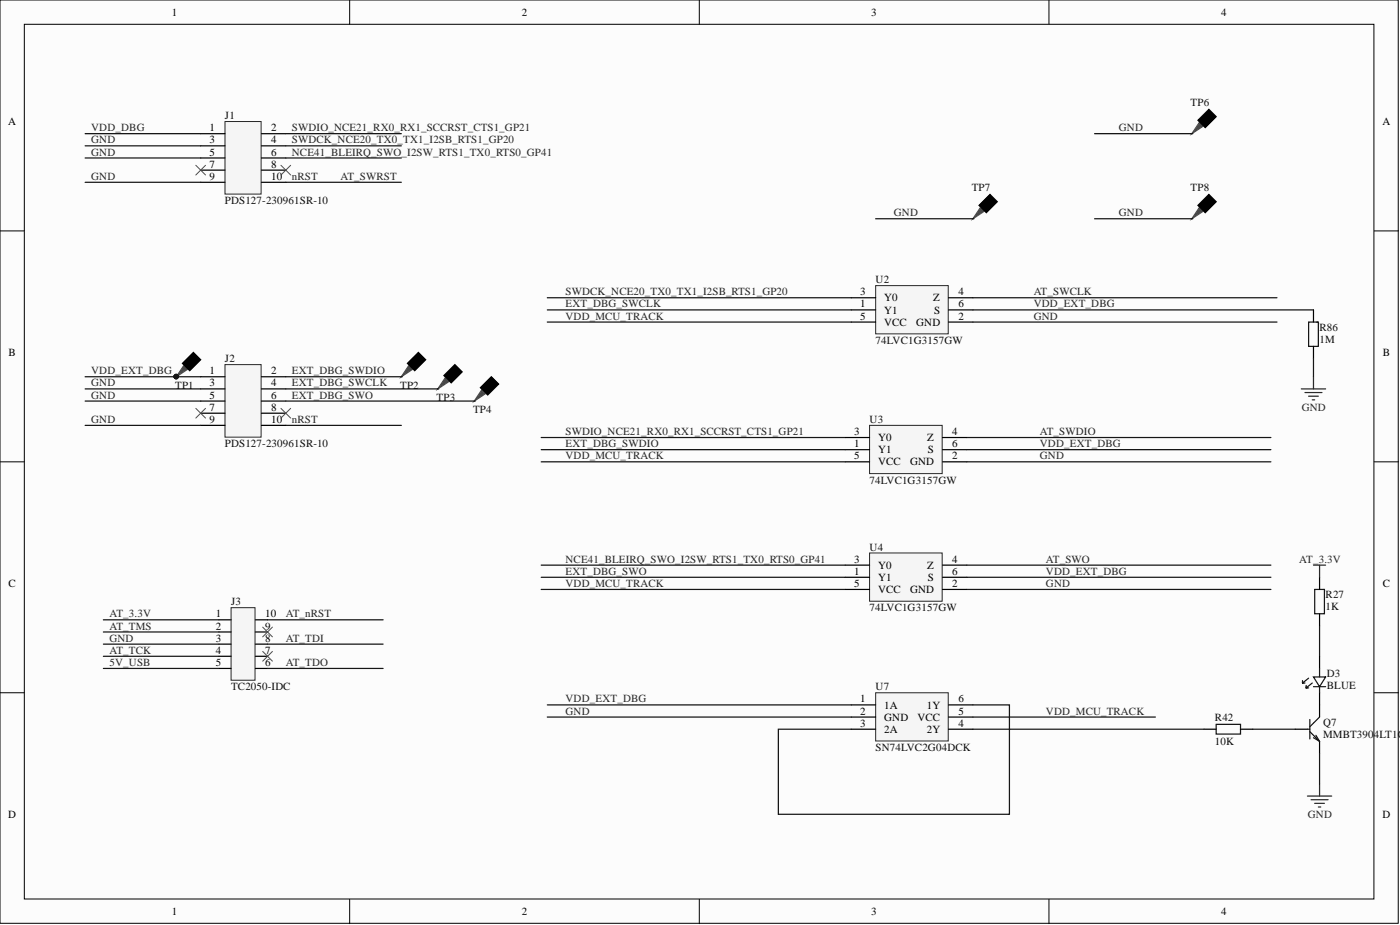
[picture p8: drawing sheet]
<svg xmlns="http://www.w3.org/2000/svg" width="292mm" height="193mm" viewBox="0 0 292 193" stroke-linecap="round" stroke-linejoin="round" font-family="sans-serif">
<defs><g id="words">
<g font-size="2.3">
<text x="35.9" y="3.3">1</text>
<text x="108.9" y="3.3">2</text>
<text x="181.8" y="3.3">3</text>
<text x="254.8" y="3.3">4</text>
<text x="1.7" y="26.1">A</text>
<text x="43.7" y="27.4">1</text>
<text x="43.7" y="29.9">3</text>
<text x="56.6" y="27.4">2</text>
<text x="56.6" y="29.9">4</text>
<text x="288.4" y="26.1">A</text>
<text x="43.7" y="32.5">5</text>
<text x="43.7" y="35">7</text>
<text x="56.6" y="32.5">6</text>
<text x="56.6" y="35">8</text>
<text x="43.7" y="37.5">9</text>
<text x="56.6" y="37.5">10</text>
<text x="179.5" y="64.1">1</text>
<text x="179.5" y="61.6">3</text>
<text x="184.5" y="65.4">Y1</text>
<text x="184.5" y="62.9">Y0</text>
<text x="194.7" y="62.9">Z</text>
<text x="194.9" y="65.4">S</text>
<text x="200" y="61.6">4</text>
<text x="200" y="64.1">6</text>
<text x="179.5" y="66.7">5</text>
<text x="184.5" y="67.9">VCC</text>
<text x="191.2" y="67.9">GND</text>
<text x="200" y="66.7">2</text>
<text x="1.8" y="74.3">B</text>
<text x="288.5" y="74.3">B</text>
<text x="43.7" y="78.1">1</text>
<text x="43.7" y="80.6">3</text>
<text x="43.7" y="83.2">5</text>
<text x="56.6" y="78.1">2</text>
<text x="56.6" y="80.6">4</text>
<text x="56.6" y="83.2">6</text>
<text x="43.7" y="85.7">7</text>
<text x="43.7" y="88.2">9</text>
<text x="56.6" y="85.7">8</text>
<text x="56.6" y="88.2">10</text>
<text x="178.2" y="93.3">1</text>
<text x="178.2" y="90.8">3</text>
<text x="178.2" y="95.8">5</text>
<text x="183.2" y="94.6">Y1</text>
<text x="183.2" y="92">Y0</text>
<text x="193.4" y="92">Z</text>
<text x="193.6" y="94.6">S</text>
<text x="198.7" y="95.8">2</text>
<text x="198.7" y="90.8">4</text>
<text x="198.7" y="93.3">6</text>
<text x="183.2" y="97.1">VCC</text>
<text x="189.9" y="97.1">GND</text>
<text x="178.2" y="119.9">1</text>
<text x="178.2" y="117.4">3</text>
<text x="183.2" y="118.7">Y0</text>
<text x="193.4" y="118.7">Z</text>
<text x="198.7" y="117.4">4</text>
<text x="198.7" y="119.9">6</text>
<text x="1.8" y="122.5">C</text>
<text x="178.2" y="122.5">5</text>
<text x="183.2" y="121.2">Y1</text>
<text x="183.2" y="123.7">VCC</text>
<text x="189.9" y="123.7">GND</text>
<text x="193.6" y="121.2">S</text>
<text x="198.7" y="122.5">2</text>
<text x="288.5" y="122.5">C</text>
<text x="45" y="128.8">1</text>
<text x="45" y="131.3">2</text>
<text x="55.3" y="131.3">9</text>
<text x="55.3" y="128.8">10</text>
<text x="45" y="133.9">3</text>
<text x="45" y="136.4">4</text>
<text x="55.3" y="136.4">7</text>
<text x="55.3" y="133.9">8</text>
<text x="45" y="138.9">5</text>
<text x="55.3" y="138.9">6</text>
<text x="179.5" y="146.5">1</text>
<text x="179.5" y="149.1">2</text>
<text x="184.5" y="147.8">1A</text>
<text x="193.4" y="147.8">1Y</text>
<text x="200" y="149.1">5</text>
<text x="200" y="146.5">6</text>
<text x="179.5" y="151.6">3</text>
<text x="184.5" y="150.4">GND</text>
<text x="184.5" y="152.9">2A</text>
<text x="191.4" y="150.4">VCC</text>
<text x="193.4" y="152.9">2Y</text>
<text x="200" y="151.6">4</text>
<text x="1.7" y="170.6">D</text>
<text x="288.4" y="170.6">D</text>
<text x="35.9" y="190.9">1</text>
<text x="108.9" y="190.9">2</text>
<text x="181.8" y="190.9">3</text>
<text x="254.8" y="190.9">4</text>
</g>
<g font-size="2.3" fill="#0e0e0e">
<text x="248.4" y="22.1">TP6</text>
<text x="46.9" y="24.8">J1</text>
<text x="202.7" y="39.8">TP7</text>
<text x="248.4" y="39.8">TP8</text>
<text x="46.9" y="42.6">PDS127-230961SR-10</text>
<text x="182.7" y="59.1">U2</text>
<text x="182.7" y="71.8">74LVC1G3157GW</text>
<text x="275.3" y="69">R86</text>
<text x="275.3" y="71.5">1M</text>
<text x="46.9" y="75.6">J2</text>
<text x="36.5" y="81.1">TP1</text>
<text x="83.5" y="81.1">TP2</text>
<text x="91.1" y="83.7">TP3</text>
<text x="98.7" y="86.2">TP4</text>
<text x="181.4" y="88.2">U3</text>
<text x="46.9" y="93.3">PDS127-230961SR-10</text>
<text x="181.4" y="100.9">74LVC1G3157GW</text>
<text x="181.4" y="114.9">U4</text>
<text x="276.6" y="124.7">R27</text>
<text x="48.2" y="126.3">J3</text>
<text x="181.4" y="127.5">74LVC1G3157GW</text>
<text x="276.6" y="127.3">1K</text>
<text x="276.8" y="141.2">D3</text>
<text x="276.8" y="143.8">BLUE</text>
<text x="48.2" y="144">TC2050-IDC</text>
<text x="182.7" y="144">U7</text>
<text x="253.5" y="150.4">R42</text>
<text x="253.5" y="155.4">10K</text>
<text x="276.1" y="151.4">Q7</text>
<text x="276.1" y="153.9">MMBT3904LT1G</text>
<text x="182.7" y="156.7">SN74LVC2G04DCK</text>
</g>
<g font-size="2.3" fill="#262626">
<text x="19" y="27.4">VDD_DBG</text>
<text x="19" y="29.9">GND</text>
<text x="60.9" y="27.4">SWDIO_NCE21_RX0_RX1_SCCRST_CTS1_GP21</text>
<text x="60.9" y="29.9">SWDCK_NCE20_TX0_TX1_I2SB_RTS1_GP20</text>
<text x="233.4" y="27.4">GND</text>
<text x="19" y="32.5">GND</text>
<text x="60.9" y="32.5">NCE41_BLEIRQ_SWO_I2SW_RTS1_TX0_RTS0_GP41</text>
<text x="19" y="37.5">GND</text>
<text x="60.9" y="37.5">nRST</text>
<text x="71" y="37.5">AT_SWRST</text>
<text x="186.5" y="45.1">GND</text>
<text x="233.4" y="45.1">GND</text>
<text x="118" y="61.6">SWDCK_NCE20_TX0_TX1_I2SB_RTS1_GP20</text>
<text x="118" y="64.1">EXT_DBG_SWCLK</text>
<text x="215.7" y="61.6">AT_SWCLK</text>
<text x="215.7" y="64.1">VDD_EXT_DBG</text>
<text x="118" y="66.7">VDD_MCU_TRACK</text>
<text x="215.7" y="66.7">GND</text>
<text x="19" y="78.1">VDD_EXT_DBG</text>
<text x="19" y="80.6">GND</text>
<text x="19" y="83.2">GND</text>
<text x="60.9" y="78.1">EXT_DBG_SWDIO</text>
<text x="60.9" y="80.6">EXT_DBG_SWCLK</text>
<text x="60.9" y="83.2">EXT_DBG_SWO</text>
<text x="19" y="88.2">GND</text>
<text x="60.9" y="88.2">nRST</text>
<text x="271.6" y="85.7">GND</text>
<text x="118" y="90.8">SWDIO_NCE21_RX0_RX1_SCCRST_CTS1_GP21</text>
<text x="118" y="93.3">EXT_DBG_SWDIO</text>
<text x="118" y="95.8">VDD_MCU_TRACK</text>
<text x="217" y="90.8">AT_SWDIO</text>
<text x="217" y="93.3">VDD_EXT_DBG</text>
<text x="217" y="95.8">GND</text>
<text x="118" y="117.4">NCE41_BLEIRQ_SWO_I2SW_RTS1_TX0_RTS0_GP41</text>
<text x="118" y="119.9">EXT_DBG_SWO</text>
<text x="218.2" y="117.4">AT_SWO</text>
<text x="218.2" y="119.9">VDD_EXT_DBG</text>
<text x="271.1" y="117.4">AT_3.3V</text>
<text x="118" y="122.5">VDD_MCU_TRACK</text>
<text x="218.2" y="122.5">GND</text>
<text x="22.8" y="128.8">AT_3.3V</text>
<text x="22.8" y="131.3">AT_TMS</text>
<text x="59.6" y="128.8">AT_nRST</text>
<text x="22.8" y="133.9">GND</text>
<text x="22.8" y="136.4">AT_TCK</text>
<text x="59.6" y="133.9">AT_TDI</text>
<text x="22.8" y="138.9">5V_USB</text>
<text x="59.6" y="138.9">AT_TDO</text>
<text x="118" y="149.1">GND</text>
<text x="118" y="146.5">VDD_EXT_DBG</text>
<text x="218.2" y="149.1">VDD_MCU_TRACK</text>
<text x="272.9" y="170.6">GND</text>
</g>
</g></defs>
<g fill="#fcfcfc" stroke="#000" stroke-width=".21">
<path d="M0 0h291.7v192.6h-291.7z"/>
<path d="M5.1 5.1h281.6v182.4h-281.6z"/>
</g>
<path d="M73 0v5.1M145.9 0v5.1M218.9 0v5.1M0 48.2h5.1M286.7 48.2h5.1M0 96.3h5.1M286.7 96.3h5.1M0 144.5h5.1M286.7 144.5h5.1M73 187.6v5.1M145.9 187.6v5.1M218.9 187.6v5.1" fill="none" stroke="#000" stroke-width=".21"/>
<path d="M46.9 25.4h7.6v15.1h-7.6z" fill="#f5f5f5" stroke="#262626" stroke-width=".21"/>
<path d="M41.9 27.9h5M41.9 30.4h5M41.9 33h5M41.9 35.5h5M41.9 38h5M54.6 27.9h5M54.6 30.4h5M54.6 33h5M54.6 35.5h5M54.6 38h5" fill="none" stroke="#000" stroke-width=".25"/>
<path d="M46.9 76.1h7.6v15.1h-7.6z" fill="#f5f5f5" stroke="#262626" stroke-width=".21"/>
<path d="M41.9 78.6h5M54.6 78.6h5M41.9 81.1h5M41.9 83.7h5M41.9 86.2h5M41.9 88.7h5M54.6 81.1h5M54.6 83.7h5M54.6 86.2h5M54.6 88.7h5" fill="none" stroke="#000" stroke-width=".25"/>
<path d="M48.2 126.8h5v15.1h-5z" fill="#f5f5f5" stroke="#262626" stroke-width=".21"/>
<path d="M45.7 129.3h2.5M45.7 131.8h2.5M45.7 134.4h2.5M45.7 136.9h2.5M45.7 139.4h2.5M53.3 129.3h2.5M53.3 131.8h2.5M53.3 134.4h2.5M53.3 136.9h2.5M53.3 139.4h2.5" fill="none" stroke="#000" stroke-width=".25"/>
<path d="M40.9 34.5l2 2M42.9 34.5l-2 2M58.6 34.5l2 2M60.6 34.5l-2 2M40.9 85.2l2 2M42.9 85.2l-2 2M58.6 85.2l2 2M60.6 85.2l-2 2M54.8 130.8l2 2.1M54.8 135.9l2 2M56.8 130.8l-2 2.1M56.8 135.9l-2 2" fill="none" stroke="#4c4c4c" stroke-width=".21"/>
<path d="M182.7 59.6h15.1v10h-15.1z" fill="#f5f5f5" stroke="#262626" stroke-width=".21"/>
<path d="M177.6 64.7h5.1M177.6 67.2h5.1M177.6 62.1h5.1M197.9 64.7h5.1M197.9 67.2h5.1M197.9 62.1h5.1" fill="none" stroke="#000" stroke-width=".25"/>
<path d="M181.4 88.7h15.2v10.1h-15.2z" fill="#f5f5f5" stroke="#262626" stroke-width=".21"/>
<path d="M176.4 93.8h5M176.4 96.3h5M176.4 91.3h5M196.7 93.8h5M196.7 96.3h5M196.7 91.3h5" fill="none" stroke="#000" stroke-width=".25"/>
<path d="M181.4 115.4h15.2v10h-15.2z" fill="#f5f5f5" stroke="#262626" stroke-width=".21"/>
<path d="M176.4 117.9h5M196.7 117.9h5M176.4 120.4h5M176.4 123h5M196.7 120.4h5M196.7 123h5" fill="none" stroke="#000" stroke-width=".25"/>
<path d="M182.7 144.5h15.1v10.1h-15.1z" fill="#f5f5f5" stroke="#262626" stroke-width=".21"/>
<path d="M177.6 147.1h5.1M177.6 149.6h5.1M177.6 152.1h5.1M197.9 147.1h5.1M197.9 149.6h5.1M197.9 152.1h5.1" fill="none" stroke="#000" stroke-width=".25"/>
<path d="M85.3 76.3l.7 .8-2.3 1.5z" fill="#4c4c4c"/>
<path d="M85.3 76.3l.7 .8-2.3 1.5z" fill="none" stroke="#4c4c4c" stroke-width=".25"/>
<path d="M83.7 78.6h.1" fill="none" stroke="#1c1c1c" stroke-width=".25"/>
<path d="M85 75.8l2.3-2.3 1.5 1.5-2.3 2.3z" fill-rule="evenodd" fill="#000"/>
<path d="M85 75.8l2.3-2.3 1.5 1.5-2.3 2.3z" fill="none" stroke="#000" stroke-width=".25"/>
<path d="M92.9 78.9l.7 .7-2.3 1.5z" fill="#4c4c4c"/>
<path d="M92.9 78.9l.7 .7-2.3 1.5z" fill="none" stroke="#4c4c4c" stroke-width=".25"/>
<path d="M91.3 81.1h.1" fill="none" stroke="#1c1c1c" stroke-width=".25"/>
<path d="M92.6 78.3l2.3-2.2 1.5 1.5-2.3 2.3z" fill-rule="evenodd" fill="#000"/>
<path d="M92.6 78.3l2.3-2.2 1.5 1.5-2.3 2.3z" fill="none" stroke="#000" stroke-width=".25"/>
<path d="M100.5 81.4l.7 .7-2.2 1.6z" fill="#4c4c4c"/>
<path d="M100.5 81.4l.7 .7-2.2 1.6z" fill="none" stroke="#4c4c4c" stroke-width=".25"/>
<path d="M99 83.7h.1" fill="none" stroke="#1c1c1c" stroke-width=".25"/>
<path d="M100.2 80.9l2.3-2.3 1.5 1.5-2.2 2.3z" fill-rule="evenodd" fill="#000"/>
<path d="M100.2 80.9l2.3-2.3 1.5 1.5-2.2 2.3z" fill="none" stroke="#000" stroke-width=".25"/>
<path d="M38.3 76.3l.8 .8-2.3 1.5z" fill="#4c4c4c"/>
<path d="M38.3 76.3l.8 .8-2.3 1.5z" fill="none" stroke="#4c4c4c" stroke-width=".25"/>
<path d="M36.8 78.6h.1" fill="none" stroke="#1c1c1c" stroke-width=".25"/>
<circle cx="36.8" cy="78.6" r=".47" fill="#0e0e0e" stroke="#0e0e0e" stroke-width=".21"/>
<path d="M38.1 75.8l2.2-2.3 1.6 1.5-2.3 2.3z" fill-rule="evenodd" fill="#000"/>
<path d="M38.1 75.8l2.2-2.3 1.6 1.5-2.3 2.3zM274 64.7v2.5M274 72.3v2.5M275.3 120.4v2.6M275.3 128v2.6M275.3 136.9v2.5M275.3 144.5v2.6" fill="none" stroke="#000" stroke-width=".25"/>
<path d="M273 67.2h2.1v5.1h-2.1zM274.3 123h2v5h-2zM275.3 139.4v1.8M271.8 142.5h.5M271.8 142v.5M272.5 143.5h.5M272.5 143v.5M273 141.5l-1.2 1M273.8 142.5l-1.3 1M274 141.2h2.6l-1.3 2.1zM274 143.3h2.6M275.3 143.3v1.2" fill="none" stroke="#151515" stroke-width=".25"/>
<path d="M274 78.6v2.5M271.5 81.1h5.1M272.3 81.9h3.5M273 82.7h2.1M273.8 83.4h.5" fill="none" stroke="#262626" stroke-width=".25"/>
<path d="M204.5 43.4l.8 .7-2.3 1.5z" fill="#4c4c4c"/>
<path d="M204.5 43.4l.8 .7-2.3 1.5z" fill="none" stroke="#4c4c4c" stroke-width=".25"/>
<path d="M203 45.6h.1" fill="none" stroke="#1c1c1c" stroke-width=".25"/>
<path d="M204.3 42.8l2.3-2.2 1.5 1.5-2.3 2.3z" fill-rule="evenodd" fill="#000"/>
<path d="M204.3 42.8l2.3-2.2 1.5 1.5-2.3 2.3z" fill="none" stroke="#000" stroke-width=".25"/>
<path d="M250.2 25.6l.8 .8-2.3 1.5z" fill="#4c4c4c"/>
<path d="M250.2 25.6l.8 .8-2.3 1.5z" fill="none" stroke="#4c4c4c" stroke-width=".25"/>
<path d="M248.7 27.9h.1" fill="none" stroke="#1c1c1c" stroke-width=".25"/>
<path d="M249.9 25.1l2.3-2.3 1.5 1.5-2.2 2.3z" fill-rule="evenodd" fill="#000"/>
<path d="M249.9 25.1l2.3-2.3 1.5 1.5-2.2 2.3z" fill="none" stroke="#000" stroke-width=".25"/>
<path d="M250.2 43.4l.8 .7-2.3 1.5z" fill="#4c4c4c"/>
<path d="M250.2 43.4l.8 .7-2.3 1.5z" fill="none" stroke="#4c4c4c" stroke-width=".25"/>
<path d="M248.7 45.6h.1" fill="none" stroke="#1c1c1c" stroke-width=".25"/>
<path d="M249.9 42.8l2.3-2.2 1.5 1.5-2.2 2.3z" fill-rule="evenodd" fill="#000"/>
<path d="M249.9 42.8l2.3-2.2 1.5 1.5-2.2 2.3zM251.2 152.1h2.5M258.8 152.1h2.6M270.2 152.1h2.6M275.3 147.1v2.5M275.3 154.7v2.5" fill="none" stroke="#000" stroke-width=".25"/>
<g fill="none" stroke="#0e0e0e" stroke-width=".25">
<path d="M17.8 27.9h24.1M17.8 30.4h24.1M17.8 33h24.1M17.8 38h24.1M59.6 27.9h24.1M59.6 30.4h24.1M59.6 33h24.1M59.6 38h24.1M228.4 27.9h20.3M182.7 45.6h20.3M228.4 45.6h20.3M17.8 78.6h24.1"/>
<path d="M59.6 78.6h24.1M114.2 62.1h63.4M114.2 64.7h63.4M114.2 67.2h63.4M203 62.1h63.4M203 64.7h71M203 67.2h63.4M274 74.8v3.8M17.8 81.1h24.1M17.8 83.7h24.1M17.8 88.7h24.1M59.6 81.1h31.7"/>
<path d="M59.6 83.7h39.4M59.6 88.7h24.1M112.9 91.3h63.5M112.9 93.8h63.5M112.9 96.3h63.5M201.7 91.3h63.5M201.7 93.8h63.5M201.7 96.3h63.5M112.9 117.9h63.5M201.7 117.9h63.5M21.6 129.3h24.1M21.6 131.8h24.1"/>
<path d="M21.6 134.4h24.1M21.6 136.9h24.1M21.6 139.4h24.1M55.8 129.3h24.1M55.8 134.4h24.1M55.8 139.4h24.1M112.9 120.4h63.5M112.9 123h63.5M201.7 120.4h63.5M201.7 123h63.5M275.3 130.6v6.3M114.2 147.1h63.4"/>
<path d="M114.2 149.6h63.4M203 147.1h7.6v22.8h-48.2v-17.8h15.2M203 149.6h38.1M203 152.1h48.2M261.4 152.1h8.8M275.3 157.2v6.3"/>
</g>
<circle cx="36.8" cy="78.6" r=".47" fill="#0e0e0e" stroke="#0e0e0e" stroke-width=".21"/>
<path d="M253.7 151.1h5.1v2h-5.1zM272.8 152.1h.5M273.3 152.6l2 2.1M273.3 150.1v4.1M274 153.9l1.3 .8M274.6 153.4l.7 1.3M275.3 149.6l-2 2" fill="none" stroke="#151515" stroke-width=".25"/>
<path d="M274 117.9h2.6M275.3 117.9v2.5M272.8 166.1h5.1M273.5 166.8h3.6M274.3 167.6h2M275.1 168.4h.5M275.3 163.5v2.6" fill="none" stroke="#262626" stroke-width=".25"/>
<use href="#words"/>
</svg>
